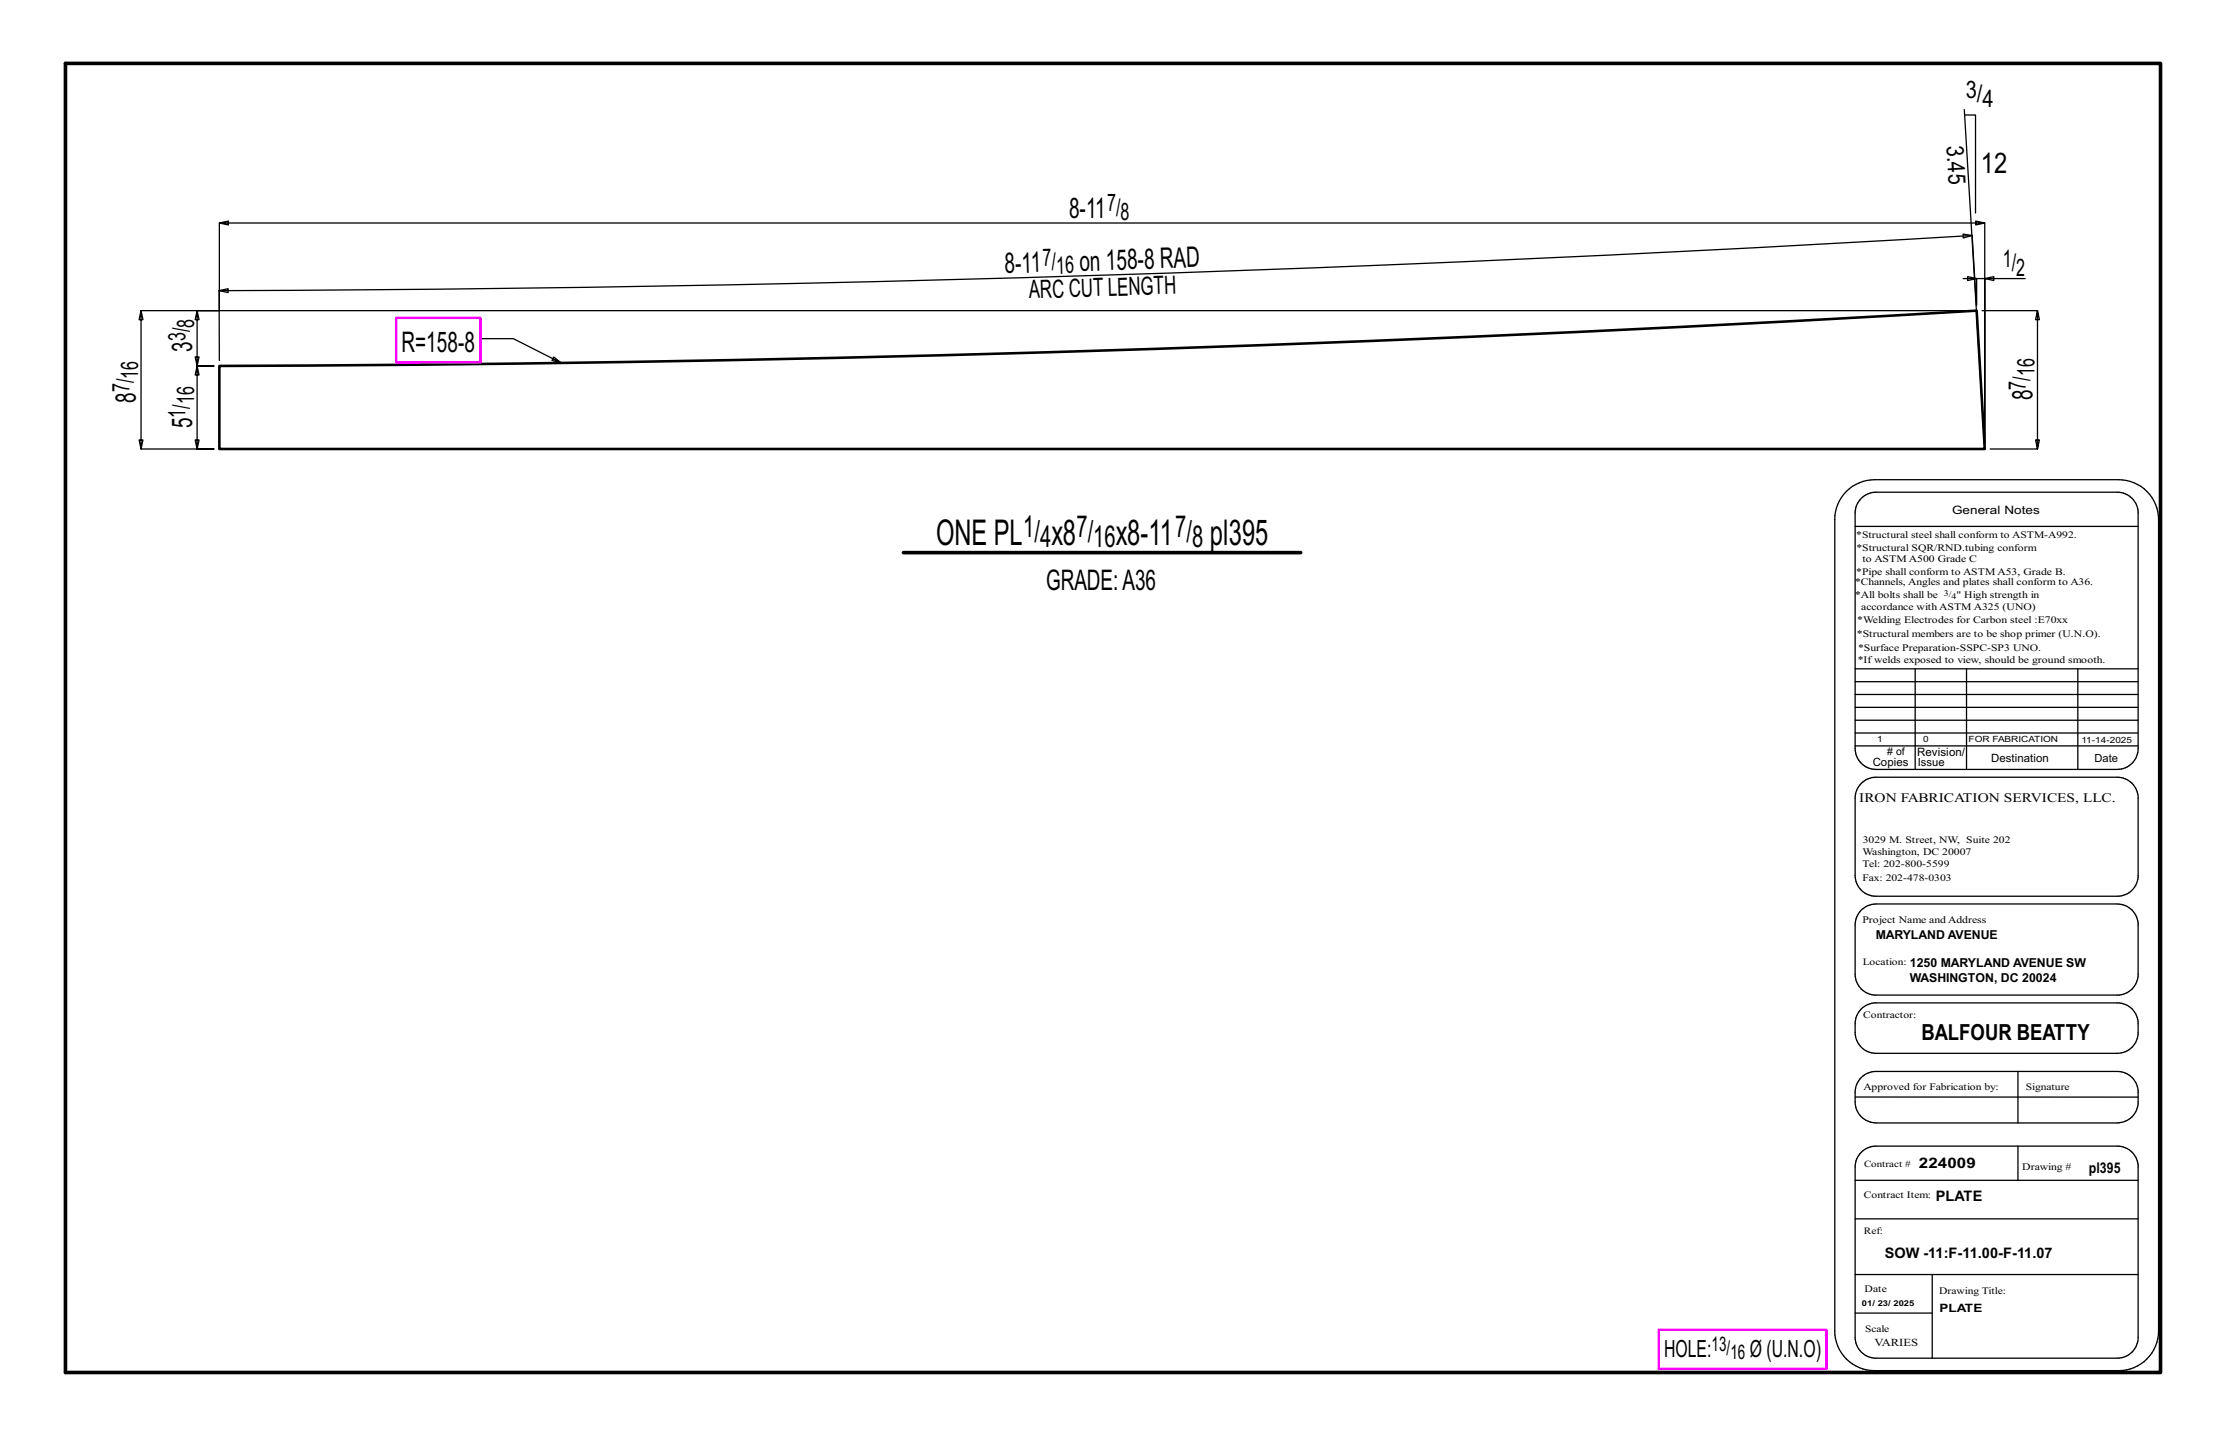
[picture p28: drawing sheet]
<svg xmlns="http://www.w3.org/2000/svg" width="432mm" height="279mm" viewBox="0 0 432 279" stroke-linecap="round" stroke-linejoin="round" font-family="sans-serif">
<defs><g id="words">
<g font-size="6.9">
<text x="181.6" y="105.7">ONE PL</text>
<text x="203.9" y="105.7">x8</text>
<text x="216.4" y="105.7">x8-11</text>
<text x="234.7" y="105.7">pl395</text>
</g>
<g font-size="5.9">
<text x="198.5" y="104.1">1/</text>
<text x="201.8" y="106.2">4</text>
<text x="208.8" y="104.1">7/</text>
<text x="212.1" y="106.2">16</text>
<text x="228" y="104.1">7/</text>
<text x="231.2" y="106.2">8</text>
</g>
<g font-size="5.5">
<text x="384.3" y="33.6">12</text>
<text x="207.4" y="42.3">8-11</text>
<text x="194.9" y="53" transform="rotate(-2 194.9 53)">8-11</text>
<text x="209.4" y="52.6" transform="rotate(-2 209.4 52.6)">on158-8RAD</text>
<text x="37.2" y="68.3" transform="rotate(-90 37.2 68.3)">3</text>
<text x="77.9" y="68.3">R=158-8</text>
<text x="394.2" y="77.7" transform="rotate(-90 394.2 77.7)">8</text>
<text x="26.4" y="78.2" transform="rotate(-90 26.4 78.2)">8</text>
<text x="37.2" y="83.1" transform="rotate(-90 37.2 83.1)">5</text>
<text x="202.9" y="114.4">GRADE:A36</text>
</g>
<text font-size="4.9" x="199.6" y="57.9" transform="rotate(-2 199.6 57.9)">ARCCUTLENGTH</text>
<g font-size="4.7">
<text x="381.3" y="19">3/</text>
<text x="384.6" y="20.7">4</text>
<text x="377.6" y="28.2" transform="rotate(87 377.6 28.2)">3.45</text>
<text x="214.8" y="41">7/</text>
<text x="217.4" y="42.7">8</text>
<text x="202.3" y="51.5" transform="rotate(-2 202.3 51.5)">7/</text>
<text x="204.9" y="53.1" transform="rotate(-2 204.9 53.1)">16</text>
<text x="388.5" y="51.8">1/</text>
<text x="391.1" y="53.5">2</text>
<text x="37.7" y="63.6" transform="rotate(-90 37.7 63.6)">8</text>
<text x="36" y="66.3" transform="rotate(-90 36 66.3)">3/</text>
<text x="25.1" y="76.1" transform="rotate(-90 25.1 76.1)">7/</text>
<text x="26.8" y="73.5" transform="rotate(-90 26.8 73.5)">16</text>
<text x="393" y="75.6" transform="rotate(-90 393 75.6)">7/</text>
<text x="394.7" y="73" transform="rotate(-90 394.7 73)">16</text>
<text x="36" y="81.1" transform="rotate(-90 36 81.1)">1/</text>
<text x="37.7" y="78.5" transform="rotate(-90 37.7 78.5)">16</text>
</g>
<g font-size="4.6">
<text x="322.8" y="263.3">HOLE:</text>
<text x="339.4" y="263.3">Ø (U.N.O)</text>
</g>
<text font-size="4.3" x="372.7" y="201.8">BALFOUR BEATTY</text>
<g font-size="3.9">
<text x="332" y="262.2">13/</text>
<text x="335.7" y="263.6">16</text>
</g>
<text font-size="2.9" x="405.2" y="227.5">pl395</text>
<g font-size="2.8">
<text x="372.2" y="226.7">224009</text>
<text x="375.5" y="232.9">PLATE</text>
<text x="365.6" y="244">SOW -11:F-11.00-F-11.07</text>
</g>
<text font-size="2.5" x="360.7" y="155.6">IRON FABRICATION SERVICES, LLC.</text>
<g font-size="2.4">
<text x="363.8" y="182.3">MARYLAND AVENUE</text>
<text x="370.5" y="190.6">WASHINGTON, DC 20024</text>
<text x="370.5" y="187.7">1250 MARYLAND AVENUE SW</text>
</g>
<g font-size="2.2">
<text x="378.7" y="99.8">General Notes</text>
<text x="363.3" y="148.7">Copies</text>
<text x="371.9" y="146.7">Revision/</text>
<text x="372" y="148.7">Issue</text>
<text x="386.3" y="147.8">Destination</text>
<text x="406.3" y="147.8">Date</text>
<text x="376.2" y="254.6">PLATE</text>
</g>
<text font-size="2.1" x="363.6" y="261.2">VARIES</text>
<text font-size="2" x="366.1" y="146.4"># of</text>
<g font-size="1.9">
<text x="360.1" y="104.3">*Structural steel shall conform to ASTM-A992.</text>
<text x="360.1" y="106.9">*Structural SQR/RND.tubing conform</text>
<text x="359.8" y="113.6">*Channels, Angles and plates shall conform to A36.</text>
<text x="360.1" y="111.6">*Pipe shall conform to ASTM A53, Grade B.</text>
<text x="361.3" y="109.1">to ASTM A500 Grade C</text>
<text x="359.9" y="116.1">*All bolts shall be</text>
<text x="361" y="118.3">accordance with ASTM A325 (UNO)</text>
<text x="379.5" y="116.1">&quot; High strength in</text>
<text x="360.2" y="123.5">*Structural members are to be shop primer (U.N.O).</text>
<text x="360.3" y="120.9">*Welding Electrodes for Carbon steel :E70xx</text>
<text x="360.4" y="128.7">*Ifwelds exposed to view, should be ground smooth.</text>
<text x="360.4" y="126.3">*Surface Preparation-SSPC-SP3 UNO.</text>
<text x="361.3" y="165.9">Washington, DC 20007</text>
<text x="361.3" y="163.5">3029 M. Street, NW, Suite 202</text>
<text x="361.3" y="170.9">Fax: 202-478-0303</text>
<text x="361.3" y="168.2">Tel: 202-800-5599</text>
<text x="361.3" y="179.2">Project Name and Address</text>
<text x="361.3" y="187.3">Location:</text>
<text x="361.4" y="197.5">Contractor:</text>
<text x="361.5" y="211.4">Approved for Fabrication by:</text>
<text x="393" y="211.4">Signature</text>
<text x="392.3" y="227.1">Drawing #</text>
<text x="361.5" y="232.4">Contract Item:</text>
<text x="361.5" y="239.5">Ref:</text>
<text x="361.7" y="250.7">Date</text>
<text x="376.2" y="251.1">Drawing Title:</text>
<text x="361.8" y="258.4">Scale</text>
</g>
<text font-size="1.8" x="361.6" y="226.5">Contract #</text>
<g font-size="1.7">
<text x="377.1" y="115.6">3/</text>
<text x="378.6" y="116.2">4</text>
<text x="364.1" y="144">1</text>
<text x="373.1" y="144">0</text>
<text x="381.8" y="144">FOR FABRICATION</text>
<text x="403.8" y="144.2">11-14-2025</text>
</g>
<text font-size="1.6" x="361.2" y="253.3">01/ 23/ 2025</text>
</g></defs>
<g fill="none" stroke="#000" stroke-width=".25">
<path d="M381 21.3l4 65.8M381.1 22.3h2.1v19M380.8 45.4l1.8 .3-1.8 .5zM380.8 54.1h4.2M381.7 53.7l1.7 .4-1.7 .3zM383.4 59.2l-.8-13.5-42.5 2.4-47.2 2.3-42.5 1.7-42.5 1.5-42.5 1.1-42.6 .9-42.5 .6-37.8 .2 1.8-.4v.8l-1.8-.4v13.5M383.4 54.1v5.1M385 54.1l1.8-.4v.7zM392.8 54.1h-7.8v32v-42.8l-1.7-.4v.7l1.7-.3h-342.4l1.7-.4v.7l-1.7-.3v17h-15.2l-.4 1.7h.7l-.3-1.7v26.8l-.4-1.7h.7l-.3 1.7h14.1h-3.3l.4-1.7h-.7l.3 1.7v-16.1l.4 1.8h-.7l.3-1.8h3.3h-3.3l.4-1.7h-.7l.3 1.7v-10.7l.4 1.7h-.7l.3-1.7h344.2M93.2 65.7h6.4l9.2 4.7-1.7-.5 .3-.6 1.4 1.1M384.5 60.3h10.7l-.3 1.7h.7l-.4-1.7v26.8l-.3-1.7h.7l-.4 1.7h-9.1M358.2 95.3a7.9 7.9 0 0 1 5.4-2.2h47.4a7.8 7.8 0 0 1 7.7 7.7v157.4a7.7 7.7 0 0 1-7.7 7.7h-47.4a7.7 7.7 0 0 1-7.7-7.7v-157.4a7.7 7.7 0 0 1 2.3-5.5z"/>
<path d="M361 96.7a4.1 4.1 0 0 1 2.9-1.2h46.8a4 4 0 0 1 4.1 3.7v46a4 4 0 0 1-4.1 4.1h-46.8a4.1 4.1 0 0 1-4-4.1v-45.6a4 4 0 0 1 1.1-2.9zM359.9 102.1h54.9M359.9 139.7h54.9M359.9 134.7h54.9M359.9 132.3h54.9M359.9 129.8h54.9M359.9 137.2h54.9M371.5 129.8v19.5M381.5 129.8v19.5M403.1 129.8v19.5M359.9 144.7h54.9M359.9 142.2h54.9"/>
<path d="M361 152a4.1 4.1 0 0 1 2.9-1.2h46.8a4.1 4.1 0 0 1 4.1 4.1v15.3a4.1 4.1 0 0 1-4.1 3.7h-46.8a4.1 4.1 0 0 1-4-4.1v-14.9a4 4 0 0 1 1.1-2.9zM361 176.6l1.4-.9 1.5-.3h46.8a4.1 4.1 0 0 1 4.1 3.7v10.3a4.1 4.1 0 0 1-3.7 3.7h-47.6a4.1 4.1 0 0 1-3.6-4.1v-9.5a4.1 4.1 0 0 1 1.1-2.9zM361 195.8l1-.7 1.5-.5h47.6a4.1 4.1 0 0 1 3.7 3.6v2.5a4.1 4.1 0 0 1-4.1 3.7h-46.8a4.1 4.1 0 0 1-4-4.1 5.3 5.3 0 0 1 .6-3.9zM359.9 212.9h54.9M361 209.1a4.1 4.1 0 0 1 2.9-1.2h46.8a4.1 4.1 0 0 1 4.1 3.6v2.7a4.1 4.1 0 0 1-4.1 3.7h-46.8a4.1 4.1 0 0 1-4-4.1v-1.9a4 4 0 0 1 1.1-2.8zM391.4 207.9v10M359.9 229h54.9M359.9 236.5h54.9M361 223.6a4.1 4.1 0 0 1 2.9-1.2h46.8a4.1 4.1 0 0 1 4.1 3.6v33.5a4 4 0 0 1-4.1 4h-46.8a4.1 4.1 0 0 1-4-4v-33.1a4 4 0 0 1 1.1-2.8zM391.4 222.4v6.6M359.9 254.8h14.9M359.9 247.3h54.9"/>
<path d="M374.8 247.3v16.2"/>
</g>
<path d="M12.7 12.3h406.4v254h-406.4zM175.2 107.2h77.1" fill="none" stroke="#000" stroke-width=".7"/>
<path d="M76.9 61.7h16.3v8.6h-16.3zM321.7 258h32.6v7.6h-32.6z" fill="none" stroke="#f0f" stroke-width=".5"/>
<path d="M42.6 71l37.8-.2 41.1-.6 41-.8 41.1-1.1 41-1.3 41.1-1.7 41-1.9 56.7-3.1 1.6 26.8h-342.4z" fill="none" stroke="#000" stroke-width=".5"/>
<use href="#words"/>
</svg>
